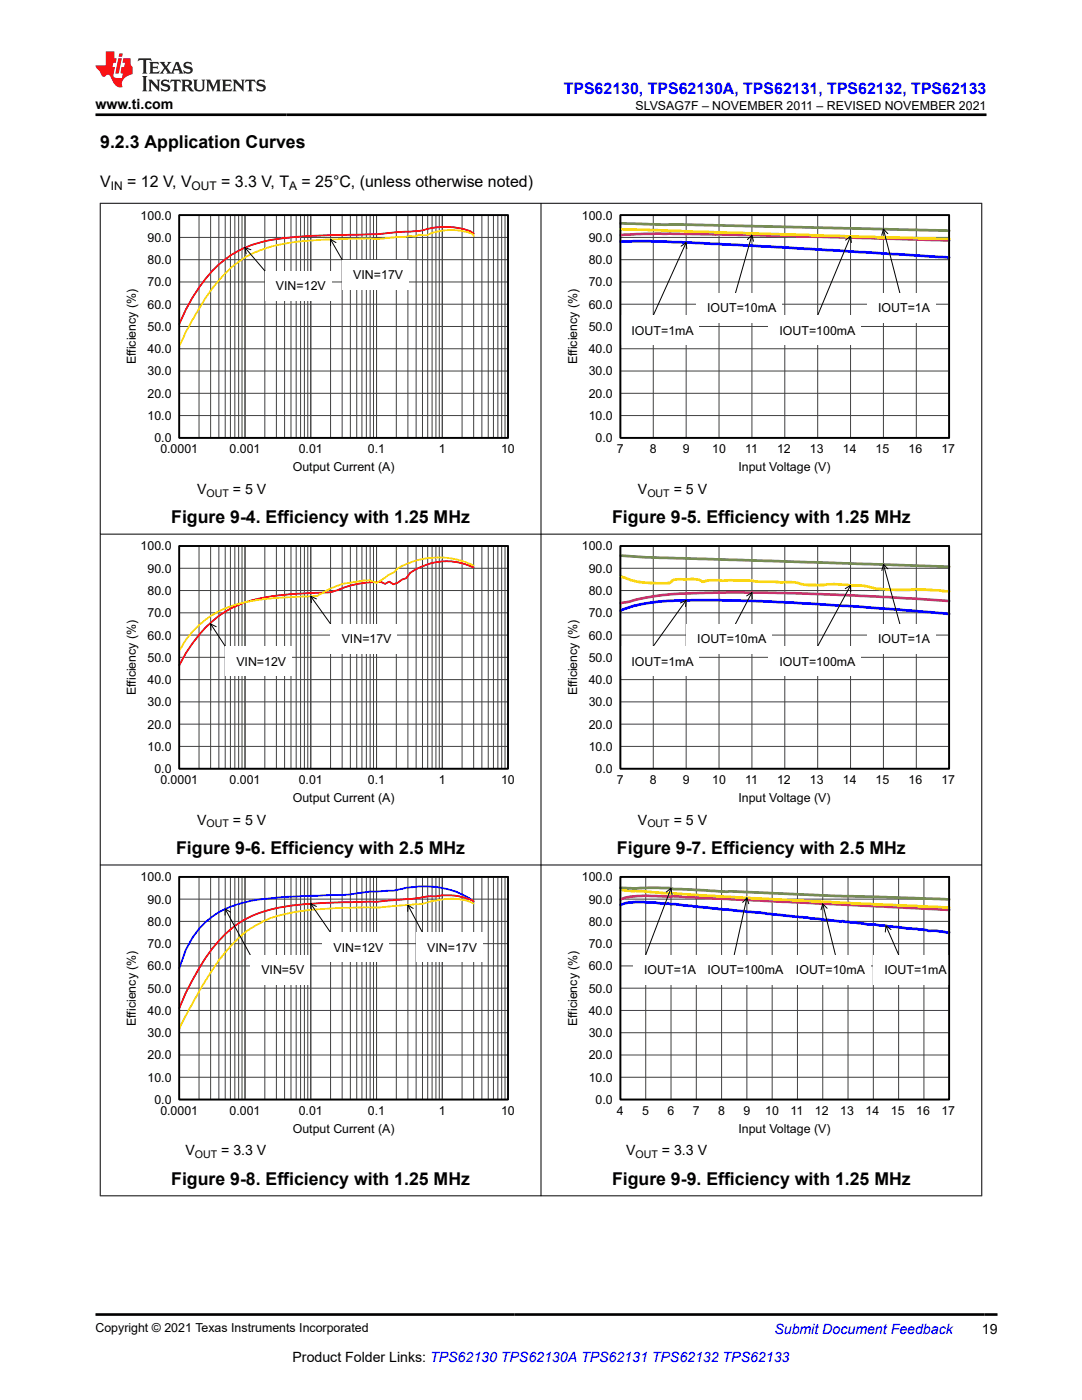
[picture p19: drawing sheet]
<svg xmlns="http://www.w3.org/2000/svg" width="216mm" height="279mm" viewBox="0 0 216 279" stroke-linecap="round" stroke-linejoin="round" font-family="sans-serif">
<defs><g id="words">
<g font-size="3.5">
<text x="20" y="29.6">9.2.3 Application Curves</text>
<text x="34.2" y="104.4">Figure 9-4. Efficiency with 1.25 MHz</text>
<text x="122.1" y="104.4">Figure 9-5. Efficiency with 1.25 MHz</text>
<text x="35.2" y="170.4">Figure 9-6. Efficiency with 2.5 MHz</text>
<text x="123.1" y="170.4">Figure 9-7. Efficiency with 2.5 MHz</text>
<text x="34.2" y="236.4">Figure 9-8. Efficiency with 1.25 MHz</text>
<text x="122.1" y="236.4">Figure 9-9. Efficiency with 1.25 MHz</text>
</g>
<text font-size="3.2" fill="#00f" x="112.5" y="18.7">TPS62130, TPS62130A, TPS62131, TPS62132, TPS62133</text>
<g font-size="3.2">
<text x="20" y="37.4">V</text>
<text x="25.4" y="37.4">= 12 V, V</text>
<text x="44.1" y="37.4">= 3.3 V, T</text>
<text x="60.2" y="37.4">= 25°C, (unless otherwise noted)</text>
</g>
<g font-size="2.8">
<text x="19" y="21.8">www.ti.com</text>
<text x="39.3" y="98.5">V</text>
<text x="46.5" y="98.5">= 5 V</text>
<text x="127.3" y="98.5">V</text>
<text x="134.4" y="98.5">= 5 V</text>
<text x="39.3" y="164.6">V</text>
<text x="46.5" y="164.6">= 5 V</text>
<text x="127.3" y="164.6">V</text>
<text x="134.4" y="164.6">= 5 V</text>
<text x="37" y="230.6">V</text>
<text x="44.1" y="230.6">= 3.3 V</text>
<text x="124.9" y="230.6">V</text>
<text x="132.1" y="230.6">= 3.3 V</text>
<text x="195.9" y="266.1">19</text>
<text x="58.4" y="271.7">Product Folder Links: TPS62130 TPS62130A TPS62131 TPS62132 TPS62133</text>
</g>
<text font-size="2.8" fill="#00f" x="154.5" y="266.2">Submit Document Feedback</text>
<g font-size="2.5">
<text x="126.8" y="21.9">SLVSAG7F – NOVEMBER 2011 – REVISED NOVEMBER 2021</text>
<text x="28.1" y="43.8">100.0</text>
<text x="116.1" y="43.8">100.0</text>
<text x="29.4" y="52.7">80.0</text>
<text x="29.4" y="48.3">90.0</text>
<text x="117.5" y="52.7">80.0</text>
<text x="117.5" y="48.3">90.0</text>
<text x="29.4" y="57.2">70.0</text>
<text x="55.1" y="57.9">VIN=12V</text>
<text x="70.5" y="55.7">VIN=17V</text>
<text x="117.5" y="57.2">70.0</text>
<text x="29.4" y="61.6">60.0</text>
<text x="117.5" y="61.6">60.0</text>
<text x="141.1" y="62.3">IOUT=10mA</text>
<text x="175.2" y="62.3">IOUT=1A</text>
<text x="29.4" y="70.5">40.0</text>
<text x="29.4" y="66">50.0</text>
<text x="117.5" y="70.5">40.0</text>
<text x="117.5" y="66">50.0</text>
<text x="126" y="66.8">IOUT=1mA</text>
<text x="155.5" y="66.8">IOUT=100mA</text>
<text x="27.1" y="72.7" transform="rotate(-90 27.1 72.7)">Efficiency (%)</text>
<text x="29.4" y="74.9">30.0</text>
<text x="115.2" y="72.7" transform="rotate(-90 115.2 72.7)">Efficiency (%)</text>
<text x="117.5" y="74.9">30.0</text>
<text x="29.4" y="83.8">10.0</text>
<text x="29.4" y="79.4">20.0</text>
<text x="117.5" y="83.8">10.0</text>
<text x="117.5" y="79.4">20.0</text>
<text x="30.8" y="88.3">0.0</text>
<text x="118.8" y="88.3">0.0</text>
<text x="32" y="90.4">0.0001</text>
<text x="45.8" y="90.4">0.001</text>
<text x="58.4" y="94">Output Current (A)</text>
<text x="59.6" y="90.4">0.01</text>
<text x="73.4" y="90.4">0.1</text>
<text x="87.6" y="90.4">1</text>
<text x="100" y="90.4">10</text>
<text x="123.1" y="90.4">7</text>
<text x="129.7" y="90.4">8</text>
<text x="136.2" y="90.4">9</text>
<text x="142.1" y="90.4">10</text>
<text x="147.3" y="94">Input Voltage (V)</text>
<text x="148.7" y="90.4">11</text>
<text x="155" y="90.4">12</text>
<text x="161.6" y="90.4">13</text>
<text x="168.2" y="90.4">14</text>
<text x="174.7" y="90.4">15</text>
<text x="181.3" y="90.4">16</text>
<text x="187.8" y="90.4">17</text>
<text x="28.1" y="109.9">100.0</text>
<text x="116.1" y="109.9">100.0</text>
<text x="29.4" y="118.7">80.0</text>
<text x="29.4" y="114.3">90.0</text>
<text x="117.5" y="118.7">80.0</text>
<text x="117.5" y="114.3">90.0</text>
<text x="29.4" y="123.2">70.0</text>
<text x="117.5" y="123.2">70.0</text>
<text x="29.4" y="127.6">60.0</text>
<text x="68.2" y="128.4">VIN=17V</text>
<text x="117.5" y="127.6">60.0</text>
<text x="139.1" y="128.4">IOUT=10mA</text>
<text x="175.2" y="128.4">IOUT=1A</text>
<text x="29.4" y="136.5">40.0</text>
<text x="29.4" y="132.1">50.0</text>
<text x="47.2" y="132.8">VIN=12V</text>
<text x="117.5" y="136.5">40.0</text>
<text x="117.5" y="132.1">50.0</text>
<text x="126" y="132.8">IOUT=1mA</text>
<text x="155.5" y="132.8">IOUT=100mA</text>
<text x="27.1" y="138.7" transform="rotate(-90 27.1 138.7)">Efficiency (%)</text>
<text x="29.4" y="141">30.0</text>
<text x="115.2" y="138.7" transform="rotate(-90 115.2 138.7)">Efficiency (%)</text>
<text x="117.5" y="141">30.0</text>
<text x="29.4" y="149.9">10.0</text>
<text x="29.4" y="145.4">20.0</text>
<text x="117.5" y="149.9">10.0</text>
<text x="117.5" y="145.4">20.0</text>
<text x="30.8" y="154.3">0.0</text>
<text x="118.8" y="154.3">0.0</text>
<text x="32" y="156.5">0.0001</text>
<text x="45.8" y="156.5">0.001</text>
<text x="58.4" y="160">Output Current (A)</text>
<text x="59.6" y="156.5">0.01</text>
<text x="73.4" y="156.5">0.1</text>
<text x="87.6" y="156.5">1</text>
<text x="100" y="156.5">10</text>
<text x="123.1" y="156.5">7</text>
<text x="129.7" y="156.5">8</text>
<text x="136.2" y="156.5">9</text>
<text x="142.1" y="156.5">10</text>
<text x="147.3" y="160">Input Voltage (V)</text>
<text x="148.7" y="156.5">11</text>
<text x="155" y="156.5">12</text>
<text x="161.6" y="156.5">13</text>
<text x="168.2" y="156.5">14</text>
<text x="174.7" y="156.5">15</text>
<text x="181.3" y="156.5">16</text>
<text x="187.8" y="156.5">17</text>
<text x="28.1" y="175.9">100.0</text>
<text x="116.1" y="175.9">100.0</text>
<text x="29.4" y="184.8">80.0</text>
<text x="29.4" y="180.3">90.0</text>
<text x="117.5" y="184.8">80.0</text>
<text x="117.5" y="180.3">90.0</text>
<text x="29.4" y="189.2">70.0</text>
<text x="66.5" y="190">VIN=12V</text>
<text x="85.3" y="190">VIN=17V</text>
<text x="117.5" y="189.2">70.0</text>
<text x="29.4" y="193.7">60.0</text>
<text x="52.1" y="194.4">VIN=5V</text>
<text x="117.5" y="193.7">60.0</text>
<text x="128.5" y="194.4">IOUT=1A</text>
<text x="141.2" y="194.4">IOUT=100mA</text>
<text x="158.8" y="194.4">IOUT=10mA</text>
<text x="176.5" y="194.4">IOUT=1mA</text>
<text x="29.4" y="202.5">40.0</text>
<text x="29.4" y="198.1">50.0</text>
<text x="117.5" y="202.5">40.0</text>
<text x="117.5" y="198.1">50.0</text>
<text x="27.1" y="204.8" transform="rotate(-90 27.1 204.8)">Efficiency (%)</text>
<text x="29.4" y="207">30.0</text>
<text x="115.2" y="204.8" transform="rotate(-90 115.2 204.8)">Efficiency (%)</text>
<text x="117.5" y="207">30.0</text>
<text x="29.4" y="215.9">10.0</text>
<text x="29.4" y="211.4">20.0</text>
<text x="117.5" y="215.9">10.0</text>
<text x="117.5" y="211.4">20.0</text>
<text x="30.8" y="220.3">0.0</text>
<text x="118.8" y="220.3">0.0</text>
<text x="32" y="222.5">0.0001</text>
<text x="45.8" y="222.5">0.001</text>
<text x="58.4" y="226">Output Current (A)</text>
<text x="59.6" y="222.5">0.01</text>
<text x="73.4" y="222.5">0.1</text>
<text x="87.6" y="222.5">1</text>
<text x="100" y="222.5">10</text>
<text x="123.1" y="222.5">4</text>
<text x="128.2" y="222.5">5</text>
<text x="133.2" y="222.5">6</text>
<text x="138.2" y="222.5">7</text>
<text x="143.3" y="222.5">8</text>
<text x="147.3" y="226">Input Voltage (V)</text>
<text x="148.4" y="222.5">9</text>
<text x="152.7" y="222.5">10</text>
<text x="157.8" y="222.5">11</text>
<text x="162.6" y="222.5">12</text>
<text x="167.7" y="222.5">13</text>
<text x="172.7" y="222.5">14</text>
<text x="177.8" y="222.5">15</text>
<text x="182.8" y="222.5">16</text>
<text x="187.8" y="222.5">17</text>
<text x="19" y="265.9">Copyright © 2021 Texas Instruments Incorporated</text>
</g>
<g font-size="2.4">
<text x="22.1" y="38">IN</text>
<text x="38.2" y="38">OUT</text>
<text x="57.7" y="38">A</text>
</g>
<g font-size="2.1">
<text x="41.2" y="99.1">OUT</text>
<text x="129.2" y="99.1">OUT</text>
<text x="41.2" y="165.1">OUT</text>
<text x="129.2" y="165.1">OUT</text>
<text x="38.9" y="231.2">OUT</text>
<text x="126.8" y="231.2">OUT</text>
</g>
</g></defs>
<path d="M35.8 42.9h65.6v44.5h-65.6z" fill="none" stroke="#000" stroke-width=".26"/>
<g fill="none" stroke="#414141" stroke-width=".2">
<path d="M35.8 42.9h65.6v44.5h-65.6zM35.8 56.3h65.6M35.8 51.8h65.6M35.8 47.4h65.6M39.7 42.9v44.5M42 42.9v44.5M43.7 42.9v44.5M44.9 42.9v44.5M46 42.9v44.5M46.9 42.9v44.5M47.6 42.9v44.5M48.3 42.9v44.5"/>
<path d="M48.9 42.9v44.5M52.8 42.9v44.5M55.2 42.9v44.5M56.8 42.9v44.5M58.1 42.9v44.5M59.1 42.9v44.5M60 42.9v44.5M60.7 42.9v44.5M61.4 42.9v44.5M62 42.9v44.5M66 42.9v44.5M68.3 42.9v44.5"/>
<path d="M69.9 42.9v44.5M71.2 42.9v44.5M72.2 42.9v44.5M73.1 42.9v44.5M73.9 42.9v44.5M74.5 42.9v44.5M75.1 42.9v44.5M79.1 42.9v44.5M81.4 42.9v44.5M83 42.9v44.5M84.3 42.9v44.5M85.3 42.9v44.5"/>
<path d="M86.2 42.9v44.5M87 42.9v44.5M87.7 42.9v44.5M88.3 42.9v44.5M92.2 42.9v44.5M94.5 42.9v44.5M96.2 42.9v44.5M97.4 42.9v44.5M98.5 42.9v44.5M99.3 42.9v44.5M100.1 42.9v44.5M100.8 42.9v44.5"/>
<path d="M35.8 78.5h65.6M35.8 74h65.6M35.8 69.6h65.6M35.8 65.2h65.6M35.8 60.7h65.6M35.8 82.9h65.6"/>
</g>
<path d="M94.5 46.6a8.7 8.7 0 0 0-4.5-1.3h-.3a19.1 19.1 0 0 0-6.1 .8l-5.1 .3a118.7 118.7 0 0 1-12.6 .5 75.2 75.2 0 0 0-13.1 1.2 20.5 20.5 0 0 0-13.1 9.3l-2.6 4.4-1.3 2.9" fill="none" stroke="#f00" stroke-width=".35"/>
<path d="M94.5 47.1a2.01 2.01 0 0 0-1.5-.8l-1.8-.3a11.5 11.5 0 0 0-5.9 .9l-1.7-.1-.9 .5-.8-.2-.9 .2-5.9 .4-2.6-.1-5.2 .1a53.8 53.8 0 0 0-14.5 1.9 20.8 20.8 0 0 0-10.5 8 70.9 70.9 0 0 0-6.5 11.5" fill="none" stroke="#ffd600" stroke-width=".35"/>
<path d="M48.9 49.4l3.9 4.6M50.1 49.8l-1.2-.4 .2 1.3" fill="none" stroke="#000" stroke-width=".2"/>
<path d="M52.8 54h13.3v6h-13.3z" fill="#fff"/>
<path d="M66 47.8l2.3 4M67 48.4l-1-.6v1.2" fill="none" stroke="#000" stroke-width=".2"/>
<path d="M68.3 51.8h13.3v6h-13.3z" fill="#fff"/>
<path d="M35.8 42.9h65.6v44.5h-65.6z" fill="none" stroke="#000" stroke-width=".35"/>
<path d="M123.8 42.9h65.6v44.5h-65.6z" fill="none" stroke="#000" stroke-width=".26"/>
<g fill="none" stroke="#414141" stroke-width=".2">
<path d="M123.8 42.9h65.6v44.5h-65.6zM123.8 56.3h65.6M123.8 51.8h65.6M123.8 47.4h65.6M130.4 42.9v44.5M136.9 42.9v44.5M143.5 42.9v44.5M150 42.9v44.5M156.6 42.9v44.5M163.2 42.9v44.5M169.7 42.9v44.5M176.3 42.9v44.5"/>
<path d="M182.8 42.9v44.5M123.8 78.5h65.6M123.8 74h65.6M123.8 69.6h65.6M123.8 65.2h65.6M123.8 60.7h65.6M123.8 82.9h65.6"/>
</g>
<path d="M123.8 48.2h7.9l11.8 .5 45.9 2.7" fill="none" stroke="#00f" stroke-width=".53"/>
<path d="M123.8 46.9a213.7 213.7 0 0 1 21.6-.1l44 1.2" fill="none" stroke="#cc3277" stroke-width=".53"/>
<path d="M123.8 45.7l65.6 2" fill="none" stroke="#ffd600" stroke-width=".53"/>
<path d="M123.8 44.6l65.6 1.5" fill="none" stroke="#6d8c3d" stroke-width=".53"/>
<path d="M135.9 49.1l1-.7 .1 1.2M136.9 48.4l-6.5 14.5" fill="none" stroke="#000" stroke-width=".2"/>
<path d="M123.8 62.9h15.7v6h-15.7z" fill="#fff"/>
<path d="M149.1 47.8l.9-.9 .3 1.2M150 46.9l-3.2 11.6" fill="none" stroke="#000" stroke-width=".2"/>
<path d="M138.9 58.5h17.1v5.9h-17.1z" fill="#fff"/>
<path d="M168.7 47.9l1-.7 .2 1.2M169.7 47.2l-6.5 15.7" fill="none" stroke="#000" stroke-width=".2"/>
<path d="M153.3 62.9h18.5v6h-18.5z" fill="#fff"/>
<path d="M176.3 45.7l3.3 12.8M177.2 46.6l-.9-.9-.4 1.2" fill="none" stroke="#000" stroke-width=".2"/>
<path d="M173 58.5h13.7v5.9h-13.7z" fill="#fff"/>
<path d="M123.8 42.9h65.6v44.5h-65.6z" fill="none" stroke="#000" stroke-width=".35"/>
<path d="M35.8 109h65.6v44.4h-65.6z" fill="none" stroke="#000" stroke-width=".26"/>
<g fill="none" stroke="#414141" stroke-width=".2">
<path d="M35.8 109h65.6v44.4h-65.6zM35.8 117.9h65.6M35.8 113.4h65.6M39.7 109v44.4M42 109v44.4M43.7 109v44.4M44.9 109v44.4M46 109v44.4M46.9 109v44.4M47.6 109v44.4M48.3 109v44.4M48.9 109v44.4"/>
<path d="M52.8 109v44.4M55.2 109v44.4M56.8 109v44.4M58.1 109v44.4M59.1 109v44.4M60 109v44.4M60.7 109v44.4M61.4 109v44.4M62 109v44.4M66 109v44.4M68.3 109v44.4M69.9 109v44.4"/>
<path d="M71.2 109v44.4M72.2 109v44.4M73.1 109v44.4M73.9 109v44.4M74.5 109v44.4M75.1 109v44.4M79.1 109v44.4M81.4 109v44.4M83 109v44.4M84.3 109v44.4M85.3 109v44.4M86.2 109v44.4"/>
<path d="M87 109v44.4M87.7 109v44.4M88.3 109v44.4M92.2 109v44.4M94.5 109v44.4M96.2 109v44.4M97.4 109v44.4M98.5 109v44.4M99.3 109v44.4M100.1 109v44.4M100.8 109v44.4M35.8 135.6h65.6"/>
<path d="M35.8 131.2h65.6M35.8 126.7h65.6M35.8 122.3h65.6M35.8 149h65.6M35.8 144.5h65.6M35.8 140.1h65.6"/>
</g>
<path d="M94.5 113.3a13 13 0 0 0-6.2-1.3 13.7 13.7 0 0 0-6.4 2.3l-.9 1.1-.8 .3-.8 .6-.9 .3-.8-.5-.9 .4-.8-.4-.9 .1a19.7 19.7 0 0 0-7.8 1.6l-1.4 .4-1.2 .1a59.8 59.8 0 0 0-15.8 1.9 20.4 20.4 0 0 0-10.5 8.2l-1.3 1.9-1.3 2.5" fill="none" stroke="#f00" stroke-width=".35"/>
<path d="M94.5 112.9a15.8 15.8 0 0 0-6-1.6 16.4 16.4 0 0 0-9.1 2.1l-.9 .9-.8 .4-2.6 1.6-1.3-.5-2.6 .3a16.3 16.3 0 0 0-7.9 2.8l-2.6 .2a53.8 53.8 0 0 0-14.4 1.8 18.3 18.3 0 0 0-10.5 9" fill="none" stroke="#ffd600" stroke-width=".35"/>
<path d="M42 124.5l2.9 4.5M43.1 125.1l-1.1-.6 .1 1.3" fill="none" stroke="#000" stroke-width=".2"/>
<path d="M44.9 129h13.3v5.9h-13.3z" fill="#fff"/>
<path d="M62 119l4 5.5M63.1 119.5l-1.1-.5 .1 1.3" fill="none" stroke="#000" stroke-width=".2"/>
<path d="M66 124.5h13.2v5.9h-13.2z" fill="#fff"/>
<path d="M35.8 109h65.6v44.4h-65.6z" fill="none" stroke="#000" stroke-width=".35"/>
<path d="M123.8 109h65.6v44.4h-65.6z" fill="none" stroke="#000" stroke-width=".26"/>
<g fill="none" stroke="#414141" stroke-width=".2">
<path d="M123.8 109h65.6v44.4h-65.6zM123.8 117.9h65.6M123.8 113.4h65.6M130.4 109v44.4M136.9 109v44.4M143.5 109v44.4M150 109v44.4M156.6 109v44.4M163.2 109v44.4M169.7 109v44.4M176.3 109v44.4M182.8 109v44.4"/>
<path d="M123.8 135.6h65.6M123.8 131.2h65.6M123.8 126.7h65.6M123.8 122.3h65.6M123.8 149h65.6M123.8 144.5h65.6M123.8 140.1h65.6"/>
</g>
<path d="M123.8 121.9a29.9 29.9 0 0 1 11.1-2l11.2-.1 11.8 .5 14.4 .8 17.1 1.4" fill="none" stroke="#00f" stroke-width=".53"/>
<path d="M189.4 119.9l-12.5-.8-11.8-.5-12.4-.3h-10.5a64.6 64.6 0 0 0-15.8 1.5l-2.6 .5" fill="none" stroke="#cc3277" stroke-width=".53"/>
<path d="M123.8 115a15.8 15.8 0 0 0 7.2 1.4l2.6-.1a2.85 2.85 0 0 1 2.7-.7h1.3a4.2 4.2 0 0 1 2.6 .5 7.5 7.5 0 0 1 3.9-.2h5.3l2.6 .2 4.6 .1a9 9 0 0 1 3.9 .5h2a52.4 52.4 0 0 1 11.2 .5l1.3 .3 2.6 .2h3.9l1.3-.1 6.6 .4" fill="none" stroke="#ffd600" stroke-width=".53"/>
<path d="M123.8 110.9l7.9 .4 57.7 1.8" fill="none" stroke="#6d8c3d" stroke-width=".53"/>
<path d="M136.9 119.8l-6.5 9.2M135.8 120.3l1.1-.5-.1 1.3" fill="none" stroke="#000" stroke-width=".2"/>
<path d="M123.8 129h15.7v5.9h-15.7z" fill="#fff"/>
<path d="M149 118.9l1-.6 .1 1.2M150 118.3l-3.2 6.2" fill="none" stroke="#000" stroke-width=".2"/>
<path d="M136.9 124.5h17.1v5.9h-17.1z" fill="#fff"/>
<path d="M168.7 117.5l1-.7 .1 1.3M169.7 116.8l-6.5 12.2" fill="none" stroke="#000" stroke-width=".2"/>
<path d="M153.3 129h18.5v5.9h-18.5z" fill="#fff"/>
<path d="M176.3 112.7l3.3 11.8M177.2 113.5l-.9-.8-.3 1.2" fill="none" stroke="#000" stroke-width=".2"/>
<path d="M173 124.5h13.7v5.9h-13.7z" fill="#fff"/>
<path d="M123.8 109h65.6v44.4h-65.6z" fill="none" stroke="#000" stroke-width=".35"/>
<path d="M35.8 175h65.6v44.4h-65.6z" fill="none" stroke="#000" stroke-width=".26"/>
<g fill="none" stroke="#414141" stroke-width=".2">
<path d="M35.8 175h65.6v44.4h-65.6zM35.8 179.4h65.6M39.7 175v44.4M42 175v44.4M43.7 175v44.4M44.9 175v44.4M46 175v44.4M46.9 175v44.4M47.6 175v44.4M48.3 175v44.4M48.9 175v44.4M52.8 175v44.4"/>
<path d="M55.2 175v44.4M56.8 175v44.4M58.1 175v44.4M59.1 175v44.4M60 175v44.4M60.7 175v44.4M61.4 175v44.4M62 175v44.4M66 175v44.4M68.3 175v44.4M69.9 175v44.4M71.2 175v44.4"/>
<path d="M72.2 175v44.4M73.1 175v44.4M73.9 175v44.4M74.5 175v44.4M75.1 175v44.4M79.1 175v44.4M81.4 175v44.4M83 175v44.4M84.3 175v44.4M85.3 175v44.4M86.2 175v44.4M87 175v44.4"/>
<path d="M87.7 175v44.4M88.3 175v44.4M92.2 175v44.4M94.5 175v44.4M96.2 175v44.4M97.4 175v44.4M98.5 175v44.4M99.3 175v44.4M100.1 175v44.4M100.8 175v44.4M35.8 197.2h65.6M35.8 192.8h65.6"/>
<path d="M35.8 188.3h65.6M35.8 183.9h65.6M35.8 215h65.6M35.8 210.5h65.6M35.8 206.1h65.6M35.8 201.7h65.6"/>
</g>
<path d="M94.5 179.9a14.5 14.5 0 0 0-6.2-2.7 24.5 24.5 0 0 0-9.8 .6l-4.7 .1-1.3 .2a79.8 79.8 0 0 1-11.8 .7 71.9 71.9 0 0 0-11.8 1.3 16.2 16.2 0 0 0-11.8 9.4l-1.3 3.8" fill="none" stroke="#00f" stroke-width=".35"/>
<path d="M94.5 179.9l-2.4-.9-1.5-.3h-2.3l-1.4 .2a13.5 13.5 0 0 0-4.2 .4 142.1 142.1 0 0 1-16.7 .9 55 55 0 0 0-13.2 1.6 19.8 19.8 0 0 0-10.5 7.6 53.3 53.3 0 0 0-6.5 11.8" fill="none" stroke="#f00" stroke-width=".35"/>
<path d="M94.5 180.3l-2.1-.7-1.8-.3-1.2 .1a16.9 16.9 0 0 0-5 1 175 175 0 0 1-17.1 .8 50.5 50.5 0 0 0-13.2 2 20.9 20.9 0 0 0-9.1 6.9 82.6 82.6 0 0 0-9.2 15.2" fill="none" stroke="#ffd600" stroke-width=".35"/>
<path d="M44.9 181.4l5 9.1M46 182l-1.1-.6v1.2" fill="none" stroke="#000" stroke-width=".2"/>
<path d="M49.9 190.5h11.9v6h-11.9z" fill="#fff"/>
<path d="M62 180.4l4 5.7M63.1 180.9l-1.1-.5 .1 1.2" fill="none" stroke="#000" stroke-width=".2"/>
<path d="M64.3 186.1h13.3v5.9h-13.3z" fill="#fff"/>
<path d="M81.4 180.6l2.9 5.5M82.5 181.3l-1.1-.7-.1 1.3" fill="none" stroke="#000" stroke-width=".2"/>
<path d="M83 186.1h13.3v5.9h-13.3z" fill="#fff"/>
<path d="M35.8 175h65.6v44.4h-65.6z" fill="none" stroke="#000" stroke-width=".35"/>
<path d="M123.8 175h65.6v44.4h-65.6z" fill="none" stroke="#000" stroke-width=".26"/>
<g fill="none" stroke="#414141" stroke-width=".2">
<path d="M123.8 175h65.6v44.4h-65.6zM123.8 179.4h65.6M128.8 175v44.4M133.9 175v44.4M138.9 175v44.4M144 175v44.4M149 175v44.4M154.1 175v44.4M159.1 175v44.4M164.2 175v44.4M169.2 175v44.4M174.3 175v44.4"/>
<path d="M179.3 175v44.4M184.4 175v44.4M123.8 197.2h65.6M123.8 192.8h65.6M123.8 188.3h65.6M123.8 183.9h65.6M123.8 215h65.6M123.8 210.5h65.6M123.8 206.1h65.6M123.8 201.7h65.6"/>
</g>
<path d="M123.8 180.6a13.9 13.9 0 0 1 6.1-.5l5 .4 8.6 .9 8.1 .7 13.1 1.5 3.5 .2 5.1 .7 3 .2 1 .2 7.1 .7a5.2 5.2 0 0 0 2.5 .1l2 .4h.5" fill="none" stroke="#00f" stroke-width=".53"/>
<path d="M123.8 179.5a14.1 14.1 0 0 1 6.1-.7l5.5 .1 54 2.7" fill="none" stroke="#cc3277" stroke-width=".53"/>
<path d="M123.8 177.4l1 .4 18.7 1.1 45.9 2.2" fill="none" stroke="#ffd600" stroke-width=".53"/>
<path d="M123.8 177.2l2.5 .1 7.1-.1 1 .2 10.6 .6 1-.1 20.7 .9 22.7 .7" fill="none" stroke="#6d8c3d" stroke-width=".53"/>
<path d="M176.8 184.8l2.5 5.7M177.8 185.5l-1-.7-.2 1.2" fill="none" stroke="#000" stroke-width=".2"/>
<path d="M174.3 190.5h15.7v6h-15.7z" fill="#fff"/>
<path d="M164.2 180.4l2.5 10.1M165 181.3l-.8-.9-.4 1.2" fill="none" stroke="#000" stroke-width=".2"/>
<path d="M156.6 190.5h17.1v6h-17.1z" fill="#fff"/>
<path d="M149 179.2l-2.5 11.3M148.2 180.1l.8-.9 .4 1.2" fill="none" stroke="#000" stroke-width=".2"/>
<path d="M138.9 190.5h18.5v6h-18.5z" fill="#fff"/>
<path d="M132.9 178.1l1-.8 .2 1.2M133.9 177.3l-5.1 13.2" fill="none" stroke="#000" stroke-width=".2"/>
<path d="M126.3 190.5h13.7v6h-13.7z" fill="#fff"/>
<path d="M123.8 175h65.6v44.4h-65.6z" fill="none" stroke="#000" stroke-width=".35"/>
<path d="M19.9 40.6h176.1M20 40.5v198.2M107.9 40.5v198.2M195.9 40.5v198.2M19.9 106.6h176.1M19.9 172.6h176.1M19.9 238.7h176.1" fill="none" stroke="#000" stroke-width=".2"/>
<path d="M27.7 11.6l-.2 .6 .5-.2h.6v.1v2.2l-.2 .4h1l-.2-.4v-2.2v-.1h.5l.5 .2-.1-.6zM29.8 12.4l.2 .3v1.6l-.2 .4h1.9l.1-.6a1.08 1.08 0 0 1-1.3 .2v-.7h.6l.4 .2v-.7l-.4 .2h-.6v-.5l.2-.2a1 1 0 0 1 1 .3l-.1-.5zM31.8 12.4l1 1.1-1 1.2h.9l-.2-.2 .4-.8 .5 .8-.2 .2h1.6l-.2-.2 .1-.5h1l.1 .5-.1 .2h.9l-.2-.4-.8-1.9h-.5l-1 2.1-.8-1.1 .9-1h-.8l.2 .2-.5 .6-.3-.6 .1-.2zM35.2 12.8l.4 1h-.8zM36.8 12.5a.65 .65 0 0 0-.2 .7 .65 .65 0 0 0 .6 .5l.7 .1 .1 .3a.79 .79 0 0 1-.7 .4 .79 .79 0 0 1-.7-.5l.1 .7 .2-.1a.93 .93 0 0 0 1.1 0 .93 .93 0 0 0 .4-.9 1.46 1.46 0 0 0-1.2-.6l-.1-.3a1.09 1.09 0 0 1 1.2 .2l-.2-.6-.1 .1-.6-.2zM28.4 15.2l.2 .4v2.2l-.2 .4h1l-.2-.4v-2.2l.2-.4zM29.6 15.9l.2 .4v1.5l-.2 .4h.8l-.3-.4v-1.3l1.7 1.8v-2l.2-.4h-.8l.2 .2 .1 1.1-1.2-1.3zM32.3 16a.65 .65 0 0 0-.2 .8 .65 .65 0 0 0 .7 .4l.6 .2 .1 .2a.79 .79 0 0 1-.7 .4 .79 .79 0 0 1-.7-.5l.1 .7 .2-.1a.93 .93 0 0 0 1.1 .1 .93 .93 0 0 0 .4-1 1.46 1.46 0 0 0-1.2-.5l-.1-.4a1.09 1.09 0 0 1 1.2 .2l-.2-.6-.1 .1-.6-.1zM34.1 15.9l-.1 .6a.63 .63 0 0 1 .7-.3l.1 1.6-.3 .4h1l-.2-.4v-1.6a.66 .66 0 0 1 .8 .3l-.1-.6zM36.2 15.9l.2 .4v1.5l-.2 .4h.9l-.2-.2v-.7h.5l.1 .2a.79 .79 0 0 0 1.2 .6l-1-.9a.61 .61 0 0 0 .6-.6 .61 .61 0 0 0-.5-.7zM36.9 16.2h.2a.47 .47 0 0 1 .5 .1 .47 .47 0 0 1 .1 .5l-.2 .1-.6 .1zM38.5 15.9l.2 .2a2.27 2.27 0 0 0 .4 2 1.04 1.04 0 0 0 1.7-.7v-1.3l.2-.2h-.8l.2 .4v1.1a.6 .6 0 0 1-.6 .6 .6 .6 0 0 1-.6-.6v-1.1l.3-.4zM41.1 15.9l.2 .4v1.5l-.2 .4h.7l-.2-.4v-1.4l.9 1.9 .8-1.9v1.4l-.2 .4h1l-.3-.4v-1.5l.3-.4h-.8l-.7 1.5-.7-1.5zM44.3 15.9l.2 .4v1.5l-.2 .4h1.9l.1-.6a1.09 1.09 0 0 1-1.3 .2v-.7h.6l.4 .2v-.6l-.4 .2h-.6v-.6l.2-.1a1.01 1.01 0 0 1 1 .3l-.1-.6zM46.4 15.9l.3 .4v1.5l-.3 .4h.8l-.2-.4v-1.3l1.6 1.8v-2l.2-.4h-.7l.2 .2v1.1l-1.2-1.3zM49 15.9l-.1 .6a.63 .63 0 0 1 .8-.3v1.6l-.3 .4h1l-.2-.4v-1.6a.66 .66 0 0 1 .8 .3l-.1-.6zM51.4 16a.65 .65 0 0 0-.2 .8 .65 .65 0 0 0 .6 .4l.6 .2 .2 .2a.79 .79 0 0 1-.8 .4 .79 .79 0 0 1-.6-.5l.1 .7 .2-.1a.93 .93 0 0 0 1 .1 .93 .93 0 0 0 .5-1 1.46 1.46 0 0 0-1.3-.5l-.1-.4a1.09 1.09 0 0 1 1.3 .2l-.2-.6-.2 .1-.5-.1z" fill="#231f20"/>
<path d="M21.1 10.3v2.7h-2.1l.1 .4 .9 1a.95 .95 0 0 0 .9 .9 .59 .59 0 0 1 .6-.4 .59 .59 0 0 1 .5 .3l.4 .8a1.59 1.59 0 0 0 2.1 1.4 1.61 1.61 0 0 1 1-2.3l1-.3-.1-1.5a1.59 1.59 0 0 1-.4-1.7h-1.4l-.2 .9h.5l-.1 .9h-.5l-.2 .9v.3l.4 .1-.2 .9h-.6a.73 .73 0 0 1-1.1-.7l.3-1.5h-.5l.2-.9h.5l.2-.9h-.5v-1.3zM23.6 11.6l-.6 3.1h.7l.6-3.1zM23.8 10.7l-.1 .6h.7l.1-.6z" fill="#ed1c24"/>
<path d="M19 22.9h177.8M19 262.3h180" fill="none" stroke="#000" stroke-width=".53"/>
<use href="#words"/>
</svg>
